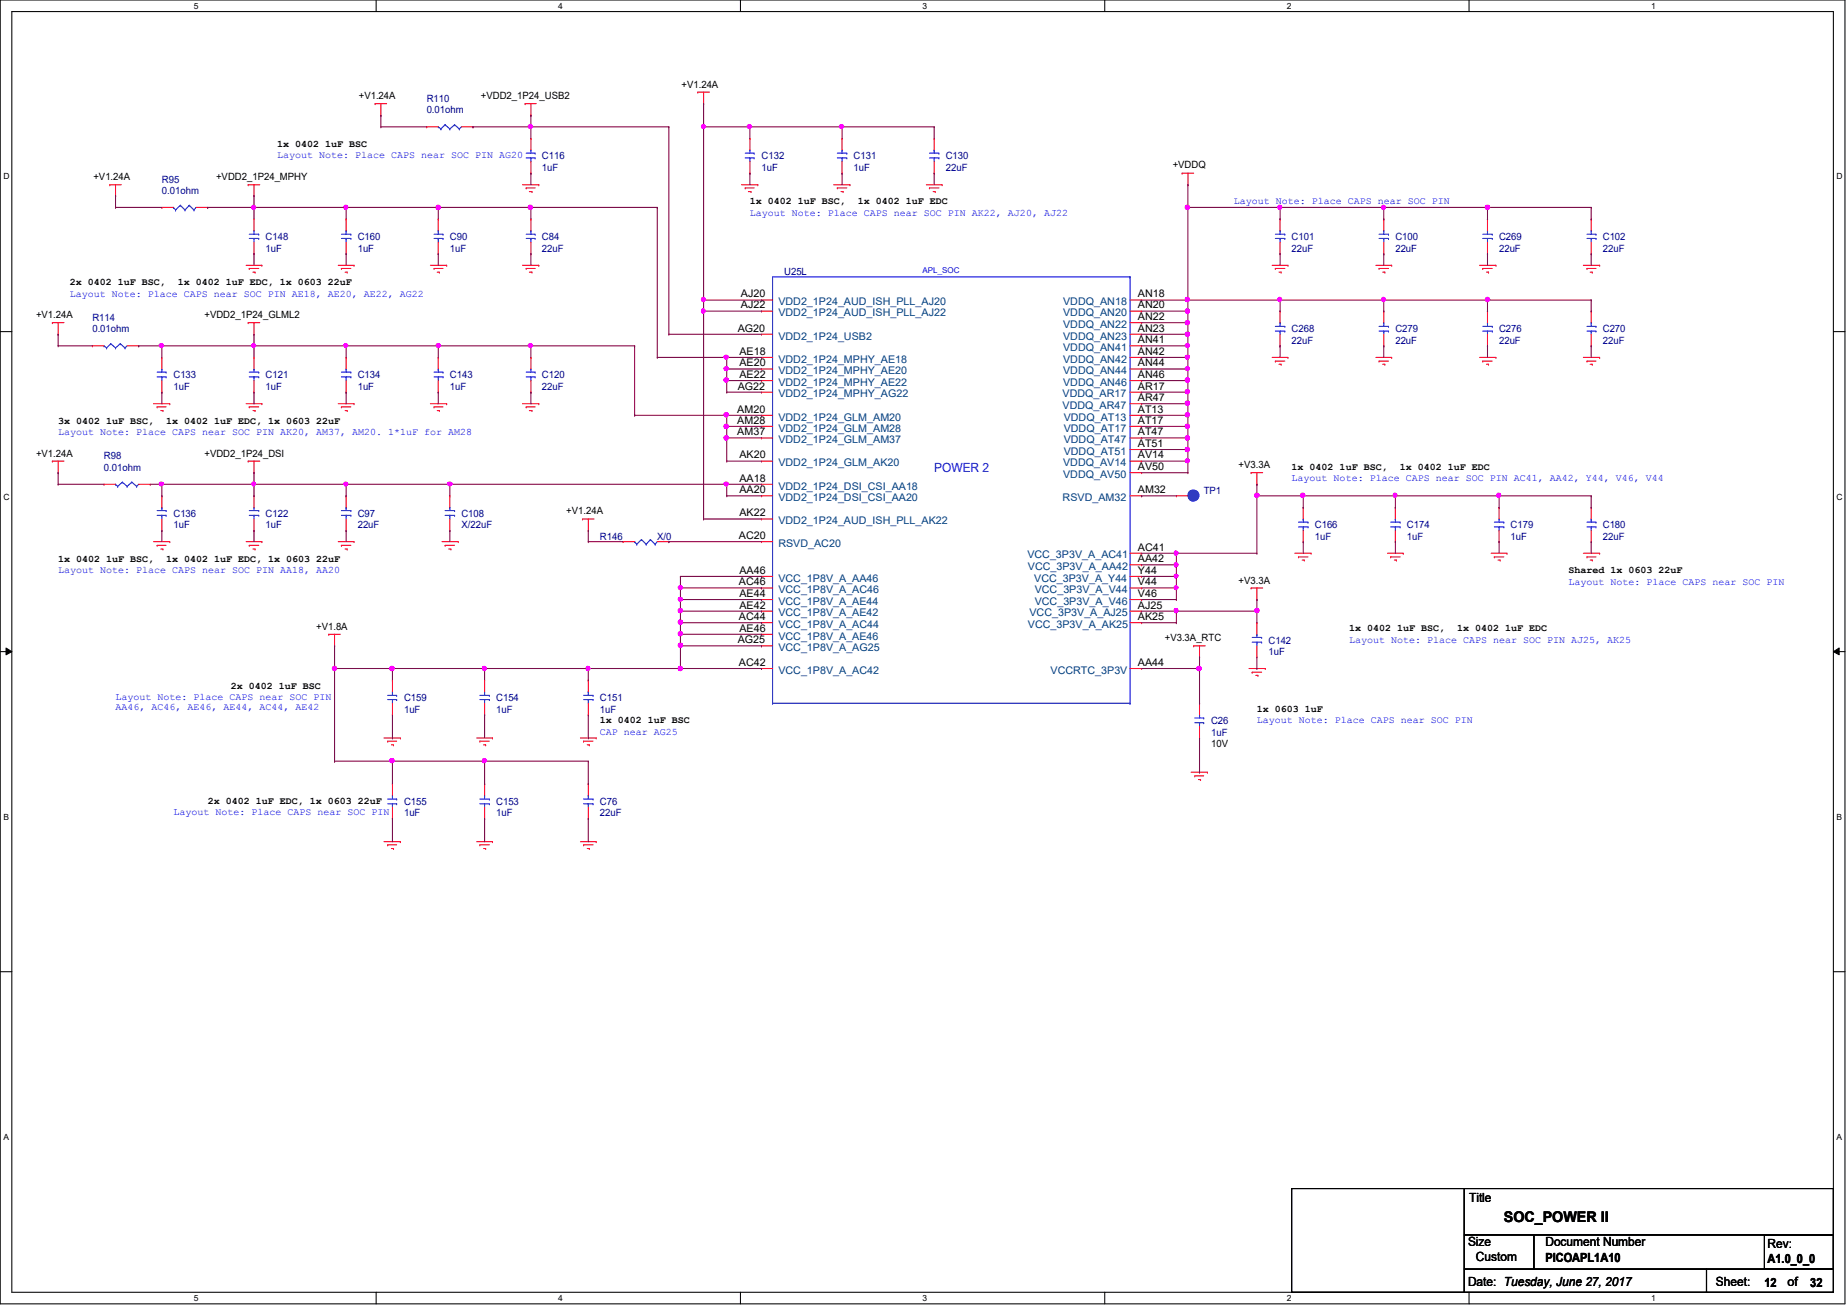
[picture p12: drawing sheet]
<svg xmlns="http://www.w3.org/2000/svg" width="297mm" height="210mm" viewBox="0 0 297 210" stroke-linecap="round" stroke-linejoin="round" font-family="sans-serif">
<defs><g id="words">
<text font-size="2.4" x="241.8" y="196.5">SOC_POWER II</text>
<text font-size="2" fill="#00f" x="150.2" y="75.9">POWER 2</text>
<g font-size="2">
<text x="236.3" y="193.3">Title</text>
<text x="236.1" y="200.4">Size</text>
<text x="237.4" y="202.8">Custom</text>
<text x="248.5" y="200.4">Document Number</text>
<text x="248.5" y="202.9">PICOAPL1A10</text>
<text x="284.3" y="200.7">Rev:</text>
<text x="284.3" y="203.1">A1.0_0_0</text>
<text x="236.1" y="206.8">Date: Tuesday, June 27, 2017</text>
<text x="276" y="206.8">Sheet:</text>
<text x="283.8" y="207">12</text>
<text x="287.5" y="206.8">of</text>
<text x="291.1" y="207">32</text>
</g>
<g font-size="1.7">
<text x="119.2" y="47.8">AJ20</text>
<text x="183" y="47.8">AN18</text>
<text x="118.7" y="53.3">AG20</text>
<text x="119.2" y="49.6">AJ22</text>
<text x="183" y="49.6">AN20</text>
<text x="183" y="51.5">AN22</text>
<text x="183" y="53.3">AN23</text>
<text x="118.9" y="57.1">AE18</text>
<text x="118.9" y="58.9">AE20</text>
<text x="183" y="55.2">AN41</text>
<text x="183" y="57.1">AN42</text>
<text x="183" y="58.9">AN44</text>
<text x="118.7" y="62.7">AG22</text>
<text x="118.9" y="60.8">AE22</text>
<text x="183" y="60.8">AN46</text>
<text x="183" y="62.7">AR17</text>
<text x="183" y="64.5">AR47</text>
<text x="118.6" y="66.4">AM20</text>
<text x="118.6" y="68.2">AM28</text>
<text x="118.6" y="70">AM37</text>
<text x="183" y="66.4">AT13</text>
<text x="183" y="68.2">AT17</text>
<text x="183" y="70">AT47</text>
<text x="183" y="71.9">AT51</text>
<text x="118.9" y="73.7">AK20</text>
<text x="118.9" y="77.5">AA18</text>
<text x="183" y="73.7">AV14</text>
<text x="183" y="75.6">AV50</text>
<text x="118.9" y="79.3">AA20</text>
<text x="118.9" y="83.1">AK22</text>
<text x="183" y="79.3">AM32</text>
<text x="118.8" y="86.7">AC20</text>
<text x="183" y="88.6">AC41</text>
<text x="118.8" y="94.1">AC46</text>
<text x="118.9" y="92.3">AA46</text>
<text x="183" y="90.4">AA42</text>
<text x="183" y="92.3">Y44</text>
<text x="183" y="94.1">V44</text>
<text x="118.8" y="99.7">AC44</text>
<text x="118.9" y="97.9">AE42</text>
<text x="118.9" y="96">AE44</text>
<text x="118.9" y="101.6">AE46</text>
<text x="183" y="96">V46</text>
<text x="183" y="97.9">AJ25</text>
<text x="183" y="99.7">AK25</text>
<text x="118.7" y="103.5">AG25</text>
<text x="118.8" y="107.1">AC42</text>
<text x="183" y="107.1">AA44</text>
</g>
<g font-size="1.7" fill="#004080">
<text x="125.2" y="49.1">VDD2_1P24_AUD_ISH_PLL_AJ20</text>
<text x="125.2" y="50.9">VDD2_1P24_AUD_ISH_PLL_AJ22</text>
<text x="171" y="49.1">VDDQ_AN18</text>
<text x="171" y="50.9">VDDQ_AN20</text>
<text x="171" y="52.7">VDDQ_AN22</text>
<text x="125.2" y="54.6">VDD2_1P24_USB2</text>
<text x="125.2" y="58.3">VDD2_1P24_MPHY_AE18</text>
<text x="171" y="54.6">VDDQ_AN23</text>
<text x="171" y="56.5">VDDQ_AN41</text>
<text x="171" y="58.3">VDDQ_AN42</text>
<text x="125.2" y="60.2">VDD2_1P24_MPHY_AE20</text>
<text x="125.2" y="62.1">VDD2_1P24_MPHY_AE22</text>
<text x="125.2" y="63.9">VDD2_1P24_MPHY_AG22</text>
<text x="170.9" y="63.9">VDDQ_AR17</text>
<text x="170.9" y="65.8">VDDQ_AR47</text>
<text x="171" y="60.2">VDDQ_AN44</text>
<text x="171" y="62.1">VDDQ_AN46</text>
<text x="125.2" y="67.6">VDD2_1P24_GLM_AM20</text>
<text x="125.2" y="69.4">VDD2_1P24_GLM_AM28</text>
<text x="125.2" y="71.3">VDD2_1P24_GLM_AM37</text>
<text x="171.1" y="67.6">VDDQ_AT13</text>
<text x="171.1" y="69.4">VDDQ_AT17</text>
<text x="171.1" y="71.3">VDDQ_AT47</text>
<text x="125.2" y="75">VDD2_1P24_GLM_AK20</text>
<text x="171" y="75">VDDQ_AV14</text>
<text x="171" y="76.9">VDDQ_AV50</text>
<text x="171.1" y="73.2">VDDQ_AT51</text>
<text x="125.2" y="78.7">VDD2_1P24_DSI_CSI_AA18</text>
<text x="125.2" y="80.6">VDD2_1P24_DSI_CSI_AA20</text>
<text x="170.9" y="80.6">RSVD_AM32</text>
<text x="125.2" y="84.3">VDD2_1P24_AUD_ISH_PLL_AK22</text>
<text x="125.2" y="88">RSVD_AC20</text>
<text x="165.2" y="89.8">VCC_3P3V_A_AC41</text>
<text x="125.2" y="93.6">VCC_1P8V_A_AA46</text>
<text x="125.2" y="95.4">VCC_1P8V_A_AC46</text>
<text x="165.3" y="91.7">VCC_3P3V_A_AA42</text>
<text x="166.3" y="93.6">VCC_3P3V_A_Y44</text>
<text x="166.4" y="95.4">VCC_3P3V_A_V44</text>
<text x="125.2" y="99.1">VCC_1P8V_A_AE42</text>
<text x="125.2" y="97.3">VCC_1P8V_A_AE44</text>
<text x="125.2" y="101">VCC_1P8V_A_AC44</text>
<text x="165.3" y="101">VCC_3P3V_A_AK25</text>
<text x="165.6" y="99.1">VCC_3P3V_A_AJ25</text>
<text x="166.4" y="97.3">VCC_3P3V_A_V46</text>
<text x="125.2" y="102.9">VCC_1P8V_A_AE46</text>
<text x="125.2" y="104.7">VCC_1P8V_A_AG25</text>
<text x="125.2" y="108.4">VCC_1P8V_A_AC42</text>
<text x="168.9" y="108.4">VCCRTC_3P3V</text>
</g>
<g font-size="1.6">
<text x="57.7" y="16">+V1.24A</text>
<text x="77.3" y="16">+VDD2_1P24_USB2</text>
<text x="109.6" y="14.1">+V1.24A</text>
<text x="44.6" y="23.6">1x 0402 1uF BSC</text>
<text x="15" y="29">+V1.24A</text>
<text x="34.8" y="29">+VDD2_1P24_MPHY</text>
<text x="188.6" y="27.1">+VDDQ</text>
<text x="120.6" y="32.9">1x 0402 1uF BSC,</text>
<text x="138" y="32.9">1x 0402 1uF EDC</text>
<text x="11.2" y="45.9">2x 0402 1uF BSC,</text>
<text x="28.6" y="45.9">1x 0402 1uF EDC, 1x 0603 22uF</text>
<text x="5.8" y="51.2">+V1.24A</text>
<text x="32.9" y="51.2">+VDD2_1P24_GLML2</text>
<text x="9.4" y="68.2">3x 0402 1uF BSC,</text>
<text x="26.7" y="68.2">1x 0402 1uF EDC, 1x 0603 22uF</text>
<text x="5.8" y="73.5">+V1.24A</text>
<text x="32.9" y="73.5">+VDD2_1P24_DSI</text>
<text x="199.2" y="75.4">+V3.3A</text>
<text x="207.7" y="75.5">1x 0402 1uF BSC,</text>
<text x="225.1" y="75.5">1x 0402 1uF EDC</text>
<text x="91.1" y="82.7">+V1.24A</text>
<text x="9.4" y="90.3">1x 0402 1uF BSC,</text>
<text x="26.7" y="90.3">1x 0402 1uF EDC, 1x 0603 22uF</text>
<text x="199.2" y="93.9">+V3.3A</text>
<text x="252.3" y="92.2">Shared 1x 0603 22uF</text>
<text x="50.8" y="101.3">+V1.8A</text>
<text x="217" y="101.5">1x 0402 1uF BSC,</text>
<text x="234.3" y="101.5">1x 0402 1uF EDC</text>
<text x="187.3" y="103.1">+V3.3A_RTC</text>
<text x="37.1" y="110.7">2x 0402 1uF BSC</text>
<text x="96.5" y="116.3">1x 0402 1uF BSC</text>
<text x="202.1" y="114.5">1x 0603 1uF</text>
<text x="194.8" y="120.2">10V</text>
<text x="33.4" y="129.3">2x 0402 1uF EDC, 1x 0603 22uF</text>
</g>
<g font-size="1.6" fill="#000080">
<text x="68.6" y="16.3">R110</text>
<text x="68.6" y="18.2">0.01ohm</text>
<text x="26" y="29.4">R95</text>
<text x="87.2" y="25.7">C116</text>
<text x="87.2" y="27.5">1uF</text>
<text x="122.5" y="25.7">C132</text>
<text x="122.5" y="27.5">1uF</text>
<text x="137.3" y="25.7">C131</text>
<text x="137.3" y="27.5">1uF</text>
<text x="152.1" y="25.7">C130</text>
<text x="152.1" y="27.5">22uF</text>
<text x="26" y="31.2">0.01ohm</text>
<text x="42.7" y="38.6">C148</text>
<text x="42.7" y="40.5">1uF</text>
<text x="57.5" y="38.6">C160</text>
<text x="57.5" y="40.5">1uF</text>
<text x="72.3" y="38.6">C90</text>
<text x="72.3" y="40.5">1uF</text>
<text x="87.2" y="38.6">C84</text>
<text x="87.2" y="40.5">22uF</text>
<text x="207.7" y="38.6">C101</text>
<text x="207.7" y="40.5">22uF</text>
<text x="224.4" y="38.6">C100</text>
<text x="224.4" y="40.5">22uF</text>
<text x="241.1" y="38.6">C269</text>
<text x="241.1" y="40.5">22uF</text>
<text x="257.8" y="38.6">C102</text>
<text x="257.8" y="40.5">22uF</text>
<text x="126.1" y="44.2">U25L</text>
<text x="14.9" y="51.6">R114</text>
<text x="14.9" y="53.4">0.01ohm</text>
<text x="207.7" y="53.4">C268</text>
<text x="224.4" y="53.4">C279</text>
<text x="241.1" y="53.4">C276</text>
<text x="257.8" y="53.4">C270</text>
<text x="207.7" y="55.3">22uF</text>
<text x="224.4" y="55.3">22uF</text>
<text x="241.1" y="55.3">22uF</text>
<text x="257.8" y="55.3">22uF</text>
<text x="27.9" y="60.9">C133</text>
<text x="27.9" y="62.7">1uF</text>
<text x="42.7" y="60.9">C121</text>
<text x="42.7" y="62.7">1uF</text>
<text x="57.5" y="60.9">C134</text>
<text x="57.5" y="62.7">1uF</text>
<text x="72.3" y="60.9">C143</text>
<text x="72.3" y="62.7">1uF</text>
<text x="87.2" y="60.9">C120</text>
<text x="87.2" y="62.7">22uF</text>
<text x="16.7" y="73.8">R98</text>
<text x="16.7" y="75.7">0.01ohm</text>
<text x="27.9" y="83.1">C136</text>
<text x="42.7" y="83.1">C122</text>
<text x="57.5" y="83.1">C97</text>
<text x="74.2" y="83.1">C108</text>
<text x="193.6" y="79.4">TP1</text>
<text x="27.9" y="85">1uF</text>
<text x="42.7" y="85">1uF</text>
<text x="57.5" y="85">22uF</text>
<text x="74.2" y="85">X/22uF</text>
<text x="96.5" y="86.9">R146</text>
<text x="105.7" y="86.9">X/0</text>
<text x="211.5" y="85">C166</text>
<text x="211.5" y="86.9">1uF</text>
<text x="226.3" y="85">C174</text>
<text x="226.3" y="86.9">1uF</text>
<text x="242.9" y="85">C179</text>
<text x="242.9" y="86.9">1uF</text>
<text x="257.8" y="85">C180</text>
<text x="257.8" y="86.9">22uF</text>
<text x="204" y="103.5">C142</text>
<text x="204" y="105.4">1uF</text>
<text x="65" y="112.8">C159</text>
<text x="79.8" y="112.8">C154</text>
<text x="96.5" y="112.8">C151</text>
<text x="65" y="114.6">1uF</text>
<text x="79.8" y="114.6">1uF</text>
<text x="96.5" y="114.6">1uF</text>
<text x="194.8" y="116.5">C26</text>
<text x="194.8" y="118.4">1uF</text>
<text x="65" y="129.5">C155</text>
<text x="65" y="131.3">1uF</text>
<text x="79.8" y="129.5">C153</text>
<text x="79.8" y="131.3">1uF</text>
<text x="96.5" y="129.5">C76</text>
<text x="96.5" y="131.3">22uF</text>
</g>
<g font-size="1.6" fill="#00f">
<text x="44.6" y="25.5">Layout Note: Place CAPS near SOC PIN AG20</text>
<text x="120.6" y="34.7">Layout Note: Place CAPS near SOC PIN AK22, AJ20, AJ22</text>
<text x="198.4" y="32.9">Layout Note: Place CAPS near SOC PIN</text>
<text x="11.2" y="47.8">Layout Note: Place CAPS near SOC PIN AE18, AE20, AE22, AG22</text>
<text x="9.4" y="69.9">Layout Note: Place CAPS near SOC PIN AK20, AM37, AM20. 1*1uF for AM28</text>
<text x="207.7" y="77.4">Layout Note: Place CAPS near SOC PIN AC41, AA42, Y44, V46, V44</text>
<text x="9.4" y="92.2">Layout Note: Place CAPS near SOC PIN AA18, AA20</text>
<text x="252.3" y="94.1">Layout Note: Place CAPS near SOC PIN</text>
<text x="217" y="103.4">Layout Note: Place CAPS near SOC PIN AJ25, AK25</text>
<text x="18.6" y="112.6">Layout Note: Place CAPS near SOC PIN</text>
<text x="18.6" y="114.2">AA46, AC46, AE46, AE44, AC44, AE42</text>
<text x="96.5" y="118.2">CAP near AG25</text>
<text x="202.1" y="116.3">Layout Note: Place CAPS near SOC PIN</text>
<text x="27.9" y="131.1">Layout Note: Place CAPS near SOC PIN</text>
</g>
<g font-size="1.4">
<text x="31.2" y="1.4">5</text>
<text x="89.8" y="1.4">4</text>
<text x="148.4" y="1.4">3</text>
<text x="207" y="1.4">2</text>
<text x="265.6" y="1.4">1</text>
<text x=".5" y="28.9">D</text>
<text x="295.4" y="28.9">D</text>
<text x=".5" y="80.3">C</text>
<text x="295.4" y="80.3">C</text>
<text x=".5" y="131.8">B</text>
<text x="295.4" y="131.8">B</text>
<text x=".5" y="183.3">A</text>
<text x="295.4" y="183.3">A</text>
<text x="31.2" y="209.3">5</text>
<text x="89.8" y="209.3">4</text>
<text x="148.4" y="209.3">3</text>
<text x="207" y="209.3">2</text>
<text x="265.6" y="209.3">1</text>
</g>
<text font-size="1.3" fill="#00f" x="148.4" y="43.9">APL_SOC</text>
</g></defs>
<path d="M0 0h296.7v209.7h-296.7zM1.9 1.9h292.9v206h-292.9z" fill="none" stroke="#000" stroke-width=".17"/>
<g fill="#fff">
<path d="M31.2 .2h.8v1.5h-.8z"/>
<path d="M31.2 208h.8v1.5h-.8z"/>
</g>
<path d="M60.5 0v1.9M60.5 207.9v1.8" fill="none" stroke="#000" stroke-width=".17"/>
<g fill="#fff">
<path d="M89.8 .2h.7v1.5h-.7z"/>
<path d="M89.8 208h.7v1.5h-.7z"/>
</g>
<path d="M119.1 0v1.9M119.1 207.9v1.8" fill="none" stroke="#000" stroke-width=".17"/>
<g fill="#fff">
<path d="M148.4 .2h.7v1.5h-.7z"/>
<path d="M148.4 208h.7v1.5h-.7z"/>
</g>
<path d="M177.7 0v1.9M177.7 207.9v1.8" fill="none" stroke="#000" stroke-width=".17"/>
<g fill="#fff">
<path d="M207 .2h.7v1.5h-.7z"/>
<path d="M207 208h.7v1.5h-.7z"/>
</g>
<path d="M236.3 0v1.9M236.3 207.9v1.8" fill="none" stroke="#000" stroke-width=".17"/>
<g fill="#fff">
<path d="M265.6 .2h.7v1.5h-.7z"/>
<path d="M265.6 208h.7v1.5h-.7z"/>
<path d="M.5 27.6h1.1v1.5h-1.1z"/>
<path d="M295.4 27.6h1v1.5h-1z"/>
<path d="M.5 79.1h1.1v1.5h-1.1z"/>
<path d="M295.4 79.1h1v1.5h-1z"/>
</g>
<path d="M0 53.3h1.9M294.8 53.3h1.9" fill="none" stroke="#000" stroke-width=".17"/>
<g fill="#fff">
<path d="M.5 130.6h1v1.5h-1z"/>
<path d="M295.4 130.6h.9v1.5h-.9z"/>
</g>
<path d="M0 104.8h1.9M294.8 104.8h1.9" fill="none" stroke="#000" stroke-width=".17"/>
<path d="M1 104.2l.9 .6-.9 .5zM294.8 104.8l1-.6v1.1z" fill="#000"/>
<path d="M1 104.2l.9 .6-.9 .5zM294.8 104.8l1-.6v1.1z" fill="none" stroke="#000" stroke-width=".16"/>
<g fill="#fff">
<path d="M.5 182h1v1.6h-1z"/>
<path d="M295.4 182h.9v1.6h-.9z"/>
</g>
<path d="M0 156.3h1.9M294.8 156.3h1.9M207.7 191.2h27.8v16.7h-27.8zM235.5 198.6h11.2v5.5h-11.2zM235.5 191.2h59.3v7.4h-59.3zM246.7 198.6h48.1v5.5h-48.1zM283.8 198.6h11v5.5h-11zM235.5 204.1h38.9v3.8h-38.9zM274.4 204.1h20.4v3.8h-20.4z" fill="none" stroke="#000" stroke-width=".17"/>
<g fill="none" stroke="#f00" stroke-width=".17">
<path d="M60.3 16.7h.1M60.3 16.7h1.9M61.3 18.5h.1M61.3 16.7v1.8M84.5 16.7h.1M84.5 16.7h1.7M85.4 18.5h.1M85.4 16.7v1.8M112.2 14.8h.1M112.2 14.8h1.9M113.2 16.7h.1M113.2 14.8v1.9"/>
<path d="M17.6 29.7h.1M17.6 29.7h1.9M18.6 31.5h.1M18.6 29.7v1.8M39.9 29.7h.1M39.9 29.7h1.9M40.8 31.5h.1M40.8 35.2h.1M40.8 29.7v1.8M40.8 35.2v1.9M40.8 38.9v1.9M55.7 35.2h.1"/>
<path d="M55.7 35.2v1.9M55.7 38.9v1.9M84 29.7h2.7M84.6 30.2h.1M84.6 30.2h1.5M85.1 30.8h.5M85.6 30.8h.1M86.7 29.7h.1M119.2 29.7h2.7M119.8 30.2h.1M119.8 30.2h1.5M120.4 30.8h.4"/>
<path d="M120.8 30.8h.1M121.9 29.7h.1M134.1 29.7h2.6M134.7 30.2h.1M134.7 30.2h1.5M135.3 30.8h.3M135.6 30.8h.1M136.7 29.7h.1M149 29.7h2.5M149.5 30.2h.1M149.5 30.2h1.5M150.1 30.8h.3"/>
<path d="M150.4 30.8h.1M151.5 29.7h.1M190.1 27.9h.1M190.1 27.9h1.9M191 29.7h.1M191 27.9v1.8M8.4 51.9h.1M8.4 51.9h1.9M9.4 53.8h.1M9.4 51.9v1.9M14.9 55.6h.1M14.9 55.6h1.8"/>
<path d="M20.4 55.6h1.9M22.3 55.6h.1M39.6 42.7h2.5M39.9 51.9h.1M39.9 51.9h1.9M40.1 43.2h.1M40.1 43.2h1.5M40.7 43.8h.3M40.8 53.8h.1M40.8 40.8h.1M40.8 51.9v1.9M41 43.8h.1"/>
<path d="M42.1 42.7h.1M54.4 42.7h2.5M54.9 43.2h.1M54.9 43.2h1.5M55.5 43.8h.3M55.7 40.8h.1M55.8 43.8h.1M56.9 42.7h.1M69.2 42.7h2.6M69.8 43.2h.1M69.8 43.2h1.4M70.3 43.8h.4"/>
<path d="M70.7 43.8h.1M71.8 42.7h.1M84 42.7h2.7M84.6 43.2h.1M84.6 43.2h1.5M85.1 43.8h.5M85.4 57.5h.1M85.4 57.5v1.9M85.6 43.8h.1M86.7 42.7h.1M204.6 42.7h2.5M204.6 57.5h2.5"/>
<path d="M205.1 43.2h.1M205.1 58.1h.1M205.1 43.2h1.5M205.1 58.1h1.5M205.7 43.8h.3M205.7 58.6h.3M206 43.8h.1M206 58.6h.1M207.1 42.7h.1M207.1 57.5h.1M221.3 42.7h2.5M221.3 57.5h2.5"/>
<path d="M221.8 43.2h.1M221.8 58.1h.1M221.8 43.2h1.5M221.8 58.1h1.5M222.4 43.8h.3M222.4 58.6h.3M222.7 43.8h.1M222.7 58.6h.1M223.8 42.7h.1M223.8 57.5h.1M238 42.7h2.6M238 57.5h2.6"/>
<path d="M238.5 43.2h.1M238.5 58.1h.1M238.5 43.2h1.5M238.5 58.1h1.5M239.1 43.8h.3M239.1 58.6h.3M239.4 43.8h.1M239.4 58.6h.1M240.6 42.7h.1M240.6 57.5h.1M254.6 42.7h2.7M254.6 57.5h2.7"/>
<path d="M255.2 43.2h.1M255.2 58.1h.1M255.2 43.2h1.5M255.2 58.1h1.5M255.7 43.8h.4M255.7 58.6h.4M256.1 43.8h.1M256.1 58.6h.1M257.3 42.7h.1M257.3 57.5h.1M8.4 74.2h.1M8.4 74.2h1.9"/>
<path d="M9.4 76h.1M9.4 74.2v1.8M24.7 64.9h2.6M25.3 65.4h.1M25.3 65.4h1.4M25.9 66h.3M26.2 66h.1M27.3 64.9h.1M39.6 64.9h2.5M39.9 74.2h.1M39.9 74.2h1.9M40.1 65.4h.1"/>
<path d="M40.1 65.4h1.5M40.7 66h.3M40.8 76h.1M40.8 74.2v1.8M41 66h.1M42.1 64.9h.1M54.4 64.9h2.5M54.9 65.4h.1M54.9 65.4h1.5M55.5 66h.3M55.8 66h.1M56.9 64.9h.1"/>
<path d="M69.2 64.9h2.6M69.8 65.4h.1M69.8 65.4h1.4M70.3 66h.4M70.7 66h.1M71.8 64.9h.1M84 64.9h2.7M84.6 65.4h.1M84.6 65.4h1.5M85.1 66h.5M85.4 63.1h.1M85.4 61.2v1.9"/>
<path d="M85.6 66h.1M86.7 64.9h.1M201.2 76h.1M201.2 76h1.9M202.1 77.9h.1M202.1 76v1.9M24.7 87.1h2.6M25.3 87.7h.1M25.3 87.7h1.4M25.9 88.3h.3M26.2 88.3h.1M27.3 87.1h.1"/>
<path d="M39.6 87.1h2.5M40.1 87.7h.1M40.1 87.7h1.5M40.7 88.3h.3M41 88.3h.1M42.1 87.1h.1M54.4 87.1h2.5M54.9 87.7h.1M54.9 87.7h1.5M55.5 88.3h.3M55.8 88.3h.1M56.9 87.1h.1"/>
<path d="M71.1 87.1h2.6M71.6 87.7h.1M71.6 87.7h1.5M72.2 88.3h.3M72.5 88.3h.1M73.7 87.1h.1M93.7 83.5h.1M93.7 83.5h1.8M94.6 85.3h.1M94.6 83.5v1.8M201.2 94.6h.1M201.2 94.6h1.9"/>
<path d="M202.1 96.4h.1M202.1 94.6v1.8M208.2 89h2.7M208.8 89.6h.1M208.8 89.6h1.6M209.4 90.1h.4M209.8 90.1h.1M210.9 89h.1M223.1 89h2.6M223.6 89.6h.1M223.6 89.6h1.6M224.2 90.1h.4"/>
<path d="M224.4 87.1h.1M224.4 81.6h.1M224.4 81.6v1.9M224.4 85.3v1.8M224.6 90.1h.1M225.7 89h.1M239.8 89h2.6M240.3 89.6h.1M240.3 89.6h1.5M240.9 90.1h.4M241.3 90.1h.1M242.4 89h.1"/>
<path d="M254.6 89h2.7M255.2 89.6h.1M255.2 89.6h1.5M255.7 90.1h.4M255.9 87.1h.1M255.9 81.6h.1M255.9 81.6v1.9M255.9 85.3v1.8M256.1 90.1h.1M257.3 89h.1M52.9 102h.1M52.9 102h1.8"/>
<path d="M53.8 103.9h.1M53.8 102v1.9M61.8 118.7h2.6M62.4 119.2h.1M62.4 119.2h1.4M62.9 119.8h.4M63.3 119.8h.1M64.4 118.7h.1M76.7 118.7h2.5M77.2 119.2h.1M77.2 119.2h1.5M77.8 119.8h.3"/>
<path d="M78.1 119.8h.1M79.2 118.7h.1M93.3 118.7h2.6M93.8 119.2h.1M93.8 119.2h1.6M94.4 119.8h.4M94.8 119.8h.1M95.9 118.7h.1M192 103.9h.1M192 103.9h1.8M192.9 105.7h.1M192.9 103.9v1.8"/>
<path d="M200.9 107.5h2.6M201.4 108.1h.1M201.4 108.1h1.5M202 108.6h.3M202.3 108.6h.1M203.5 107.5h.1M61.8 135.4h2.6M62.4 135.9h.1M62.4 135.9h1.4M62.9 136.5h.4M63.3 136.5h.1M64.4 135.4h.1"/>
<path d="M76.7 135.4h2.5M77.2 135.9h.1M77.2 135.9h1.5M77.8 136.5h.3M77.9 131.7h.1M77.9 126.1h.1M77.9 126.1v1.8M77.9 129.8v1.9M78.1 136.5h.1M79.2 135.4h.1M93.3 135.4h2.6M93.8 135.9h.1"/>
<path d="M93.8 135.9h1.6M94.4 136.5h.4M94.8 136.5h.1M95.9 135.4h.1M191.6 124.2h2.6M192.1 124.8h.1M192.1 124.8h1.5M192.7 125.4h.4M193.1 125.4h.1M194.2 124.2h.1"/>
</g>
<g fill="none" stroke="#00f" stroke-width=".17">
<path d="M40.1 37.7h1.5M40.1 38.4h1.5M40.8 37.1h.1M40.8 38.4h.1M40.8 37.1v.6M40.8 38.4v.5M41.6 37.7h.1M41.6 38.4h.1M54.9 37.7h1.5M54.9 38.4h1.5M55.7 37.1h.1M55.7 38.4h.1"/>
<path d="M55.7 37.1v.6M55.7 38.4v.5M56.4 37.7h.1M56.4 38.4h.1M16.7 55.6h.1M16.7 55.6l.4 .4M17.1 56h.1M17.8 55.3h.1M17.8 55.3l-.7 .7M17.8 55.3l.8 .7M18.6 56h.1M19.3 55.3h.1"/>
<path d="M19.3 55.3l.8 .7M19.3 55.3l-.7 .7M20.1 56h.1M20.4 55.6l-.3 .4M84.6 59.9h1.5M85.4 59.4h.1M85.4 59.4v.5M86.1 59.9h.1M84.6 60.6h1.5M85.4 60.6h.1M85.4 60.6v.6M86.1 60.6h.1"/>
<path d="M223.6 84h1.6M223.6 84.8h1.6M224.4 83.5h.1M224.4 84.8h.1M224.4 83.5v.5M224.4 84.8v.5M225.2 84h.1M225.2 84.8h.1M255.2 84h1.5M255.2 84.8h1.5M255.9 83.5h.1M255.9 84.8h.1"/>
<path d="M255.9 83.5v.5M255.9 84.8v.5M256.7 84h.1M256.7 84.8h.1M77.2 128.5h1.5M77.2 129.3h1.5M77.9 127.9h.1M77.9 129.3h.1M77.9 127.9v.6M77.9 129.3v.5M78.7 128.5h.1M78.7 129.3h.1"/>
</g>
<circle cx="191.9" cy="79.7" r=".9" fill="#00f"/>
<g fill="none" stroke="#00f" stroke-width=".17">
<path d="M27.9 33.4h.1M27.9 33.4l.3 .4M28.2 33.8h.1M29 33h.1M29 33l-.8 .8M29 33l.8 .8M29.8 33.8h.1M30.4 33h.1M30.4 33l.8 .8M30.4 33l-.6 .8M31.2 33.8h.1M31.5 33.4l-.3 .4"/>
<path d="M69.8 37.7h1.4M69.8 38.4h1.4M70.5 37.1h.1M70.5 38.4h.1M70.5 20.4h.1M70.5 37.1v.6M70.5 38.4v.5M70.5 20.4l.4 .3M70.9 20.7h.1M71.2 37.7h.1M71.2 38.4h.1M71.6 20.1h.1"/>
<path d="M71.6 20.1l-.7 .6M71.6 20.1l.7 .6M72.3 20.7h.1M73.1 20.1h.1M73.1 20.1l.8 .6M73.1 20.1l-.8 .6M73.9 20.7h.1M74.2 20.4l-.3 .3M84.6 37.7h1.5M84.6 38.4h1.5M84.6 24.6h1.5M84.6 25.4h1.5"/>
<path d="M85.4 24.1h.1M85.4 25.4h.1M85.4 37.1h.1M85.4 38.4h.1M85.4 24.1v.5M85.4 25.4v.6M85.4 37.1v.6M85.4 38.4v.5M86.1 24.6h.1M86.1 25.4h.1M86.1 37.7h.1M86.1 38.4h.1"/>
<path d="M119.8 24.6h1.5M119.8 25.4h1.5M120.6 24.1h.1M120.6 25.4h.1M120.6 24.1v.5M120.6 25.4v.6M121.3 24.6h.1M121.3 25.4h.1M134.7 24.6h1.5M134.7 25.4h1.5M135.4 24.1h.1M135.4 25.4h.1"/>
<path d="M135.4 24.1v.5M135.4 25.4v.6M136.2 24.6h.1M136.2 25.4h.1M149.5 24.6h1.5M149.5 25.4h1.5M150.2 24.1h.1M150.2 25.4h.1M150.2 24.1v.5M150.2 25.4v.6M151 24.6h.1M151 25.4h.1"/>
<path d="M205.1 37.7h1.5M205.1 38.4h1.5M205.9 37.1h.1M205.9 38.4h.1M205.9 37.1v.6M205.9 38.4v.5M206.6 37.7h.1M206.6 38.4h.1M221.8 37.7h1.5M221.8 38.4h1.5M222.5 37.1h.1M222.5 38.4h.1"/>
<path d="M222.5 37.1v.6M222.5 38.4v.5M223.3 37.7h.1M223.3 38.4h.1M238.5 37.7h1.5M238.5 38.4h1.5M239.2 37.1h.1M239.2 38.4h.1M239.2 37.1v.6M239.2 38.4v.5M240 37.7h.1M240 38.4h.1"/>
<path d="M255.2 37.7h1.5M255.2 38.4h1.5M255.9 37.1h.1M255.9 38.4h.1M255.9 37.1v.6M255.9 38.4v.5M256.7 37.7h.1M256.7 38.4h.1M25.3 59.9h1.4M26 59.4h.1M26 59.4v.5M26.7 59.9h.1"/>
<path d="M40.1 59.9h1.5M40.8 59.4h.1M40.8 59.4v.5M41.6 59.9h.1M54.9 59.9h1.5M55.7 59.4h.1M55.7 59.4v.5M56.4 59.9h.1M69.8 59.9h1.4M70.5 59.4h.1M70.5 59.4v.5M71.2 59.9h.1"/>
<path d="M181.7 44.5h.1M181.7 44.5h-57.5v68.6M181.7 44.5v68.6M205.1 52.5h1.5M205.1 53.3h1.5M205.9 51.9h.1M205.9 53.3h.1M205.9 51.9v.6M205.9 53.3v.5M206.6 52.5h.1M206.6 53.3h.1M221.8 52.5h1.5"/>
<path d="M221.8 53.3h1.5M222.5 51.9h.1M222.5 53.3h.1M222.5 51.9v.6M222.5 53.3v.5M223.3 52.5h.1M223.3 53.3h.1M238.5 52.5h1.5M238.5 53.3h1.5M239.2 51.9h.1M239.2 53.3h.1M239.2 51.9v.6"/>
<path d="M239.2 53.3v.5M240 52.5h.1M240 53.3h.1M255.2 52.5h1.5M255.2 53.3h1.5M255.9 51.9h.1M255.9 53.3h.1M255.9 51.9v.6M255.9 53.3v.5M256.7 52.5h.1M256.7 53.3h.1M18.6 77.9h.1"/>
<path d="M18.6 77.9l.3 .3M18.9 78.2h.1M19.7 77.6h.1M19.7 77.6l-.8 .6M19.7 77.6l.7 .6M20.4 78.2h.1M21.2 77.6h.1M21.2 77.6l.8 .6M21.2 77.6l-.8 .6M22 78.2h.1M22.3 77.9l-.3 .3M25.3 60.6h1.4"/>
<path d="M26 60.6h.1M26 60.6v.6M26.7 60.6h.1M40.1 60.6h1.5M40.8 60.6h.1M40.8 60.6v.6M41.6 60.6h.1M54.9 60.6h1.5M55.7 60.6h.1M55.7 60.6v.6M56.4 60.6h.1M69.8 60.6h1.4"/>
<path d="M70.5 60.6h.1M70.5 60.6v.6M71.2 60.6h.1M25.3 82.1h1.4M25.3 82.9h1.4M26 81.6h.1M26 82.9h.1M26 81.6v.5M26 82.9v.6M26.7 82.1h.1M26.7 82.9h.1M40.1 82.1h1.5"/>
<path d="M40.1 82.9h1.5M40.8 81.6h.1M40.8 82.9h.1M40.8 81.6v.5M40.8 82.9v.6M41.6 82.1h.1M41.6 82.9h.1M54.9 82.1h1.5M54.9 82.9h1.5M55.7 81.6h.1M55.7 82.9h.1M55.7 81.6v.5"/>
<path d="M55.7 82.9v.6M56.4 82.1h.1M56.4 82.9h.1M71.6 82.1h1.5M71.6 82.9h1.5M72.3 81.6h.1M72.3 82.9h.1M72.3 81.6v.5M72.3 82.9v.6M73.1 82.1h.1M73.1 82.9h.1M102.1 87.1h.1"/>
<path d="M102.1 87.1l.3 .4M102.4 87.5h.1M103.2 86.8h.1M103.2 86.8l-.8 .7M103.2 86.8l.7 .7M103.9 87.5h.1M104.6 86.8h.1M104.6 86.8l.8 .7M104.6 86.8l-.7 .7M105.4 87.5h.1M105.7 87.1l-.3 .4M208.8 84h1.6"/>
<path d="M208.8 84.8h1.6M209.6 83.5h.1M209.6 84.8h.1M209.6 83.5v.5M209.6 84.8v.5M210.4 84h.1M210.4 84.8h.1M240.3 84h1.5M240.3 84.8h1.5M241.1 83.5h.1M241.1 84.8h.1M241.1 83.5v.5"/>
<path d="M241.1 84.8v.5M241.8 84h.1M241.8 84.8h.1M62.4 111.8h1.4M62.4 112.5h1.4M63.1 111.3h.1M63.1 112.5h.1M63.1 111.3v.5M63.1 112.5v.6M63.8 111.8h.1M63.8 112.5h.1M77.2 111.8h1.5"/>
<path d="M77.2 112.5h1.5M77.9 111.3h.1M77.9 112.5h.1M77.9 111.3v.5M77.9 112.5v.6M78.7 111.8h.1M78.7 112.5h.1M93.8 111.8h1.6M93.8 112.5h1.6M94.6 111.3h.1M94.6 112.5h.1M94.6 111.3v.5"/>
<path d="M94.6 112.5v.6M95.4 111.8h.1M95.4 112.5h.1M124.2 113.1h.1M124.2 113.1h57.5M181.7 113.1h.1M192.1 115.5h1.5M192.1 116.2h1.5M192.9 115h.1M192.9 116.2h.1M192.9 115v.5M192.9 116.2v.6"/>
<path d="M193.6 115.5h.1M193.6 116.2h.1M201.4 102.5h1.5M201.4 103.3h1.5M202.1 102h.1M202.1 103.3h.1M202.1 102v.5M202.1 103.3v.6M202.9 102.5h.1M202.9 103.3h.1M62.4 128.5h1.4M62.4 129.3h1.4"/>
<path d="M63.1 127.9h.1M63.1 129.3h.1M63.1 127.9v.6M63.1 129.3v.5M63.8 128.5h.1M63.8 129.3h.1M93.8 128.5h1.6M93.8 129.3h1.6M94.6 127.9h.1M94.6 129.3h.1M94.6 127.9v.6M94.6 129.3v.5"/>
<path d="M95.4 128.5h.1M95.4 129.3h.1"/>
<circle cx="191.9" cy="79.7" r=".9"/>
</g>
<g fill="none" stroke="#f00" stroke-width=".17">
<path d="M26 33.4h.1M26 33.4h1.9M31.5 33.4h1.9M33.4 33.4h.1M68.6 20.4h.1M68.6 20.4h1.9M70.5 35.2h.1M70.5 35.2v1.9M70.5 38.9v1.9M74.2 20.4h1.9M76.1 20.4h.1M85.4 27.9h.1"/>
<path d="M85.4 22.3h.1M85.4 35.2h.1M85.4 22.3v1.8M85.4 26v1.9M85.4 35.2v1.9M85.4 38.9v1.9M120.6 27.9h.1M120.6 22.3h.1M120.6 22.3v1.8M120.6 26v1.9M135.4 27.9h.1M135.4 22.3h.1"/>
<path d="M135.4 22.3v1.8M135.4 26v1.9M150.2 27.9h.1M150.2 22.3h.1M150.2 22.3v1.8M150.2 26v1.9M205.9 35.2h.1M205.9 35.2v1.9M205.9 38.9v1.9M222.5 35.2h.1M222.5 35.2v1.9M222.5 38.9v1.9"/>
<path d="M239.2 35.2h.1M239.2 35.2v1.9M239.2 38.9v1.9M255.9 35.2h.1M255.9 35.2v1.9M255.9 38.9v1.9M26 57.5h.1M26 57.5v1.9M40.8 57.5h.1M40.8 57.5v1.9M55.7 57.5h.1M55.7 57.5v1.9"/>
<path d="M70.5 40.8h.1M70.5 57.5h.1M70.5 57.5v1.9M85.4 40.8h.1M122.5 48.3h.1M122.5 50h.1M122.5 53.8h.1M122.5 57.5h.1M122.5 59.4h.1M122.5 48.3h1.7M122.5 50h1.7M122.5 53.8h1.7"/>
<path d="M122.5 57.5h1.7M122.5 59.4h1.7M181.7 48.3h1.9M181.7 50h1.9M181.7 53.8h1.9M181.7 57.5h1.9M181.7 59.4h1.9M181.7 51.9h1.9M181.7 55.6h1.9M183.6 48.3h.1M183.6 50h.1M183.6 51.9h.1"/>
<path d="M183.6 53.8h.1M183.6 55.6h.1M183.6 57.5h.1M183.6 59.4h.1M205.9 40.8h.1M205.9 55.6h.1M205.9 50h.1M205.9 50v1.9M205.9 53.8v1.8M222.5 55.6h.1M222.5 50h.1M222.5 40.8h.1"/>
<path d="M222.5 50v1.9M222.5 53.8v1.8M239.2 40.8h.1M239.2 55.6h.1M239.2 50h.1M239.2 50v1.9M239.2 53.8v1.8M255.9 40.8h.1M255.9 55.6h.1M255.9 50h.1M255.9 50v1.9M255.9 53.8v1.8"/>
<path d="M16.7 77.9h.1M16.7 77.9h1.9M22.3 77.9h1.9M24.2 77.9h.1M26 63.1h.1M26 79.8h.1M26 61.2v1.9M26 79.8v1.8M40.8 63.1h.1M40.8 79.8h.1M40.8 61.2v1.9M40.8 79.8v1.8"/>
<path d="M55.7 63.1h.1M55.7 79.8h.1M55.7 61.2v1.9M55.7 79.8v1.8M70.5 63.1h.1M70.5 61.2v1.9M72.3 79.8h.1M72.3 79.8v1.8M122.5 61.2h.1M122.5 63.1h.1M122.5 66.8h.1M122.5 68.6h.1"/>
<path d="M122.5 74.2h.1M122.5 70.4h.1M122.5 77.9h.1M122.5 79.8h.1M122.5 79.8h1.7M122.5 61.2h1.7M122.5 63.1h1.7M122.5 66.8h1.7M122.5 68.6h1.7M122.5 74.2h1.7M122.5 70.4h1.7M122.5 77.9h1.7"/>
<path d="M181.7 79.8h1.9M181.7 61.2h1.9M181.7 63.1h1.9M181.7 66.8h1.9M181.7 68.6h1.9M181.7 74.2h1.9M181.7 70.4h1.9M181.7 64.9h1.9M181.7 72.3h1.9M181.7 76h1.9M183.6 79.8h.1M183.6 61.2h.1"/>
<path d="M183.6 63.1h.1M183.6 64.9h.1M183.6 66.8h.1M183.6 68.6h.1M183.6 70.4h.1M183.6 72.3h.1M183.6 74.2h.1M183.6 76h.1M189.2 79.8h.1M189.2 79.8h1.8M26 85.3h.1M26 83.5v1.8"/>
<path d="M40.8 85.3h.1M40.8 83.5v1.8M55.7 85.3h.1M55.7 83.5v1.8M72.3 85.3h.1M72.3 83.5v1.8M100.2 87.1h.1M100.2 87.1h1.9M105.7 87.1h1.9M107.6 87.1h.1M122.5 83.5h.1M122.5 87.1h.1"/>
<path d="M122.5 98.3h.1M122.5 96.4h.1M122.5 92.7h.1M122.5 94.6h.1M122.5 83.5h1.7M122.5 87.1h1.7M122.5 98.3h1.7M122.5 96.4h1.7M122.5 92.7h1.7M122.5 94.6h1.7M181.7 98.3h1.9M181.7 96.4h1.9"/>
<path d="M181.7 92.7h1.9M181.7 94.6h1.9M181.7 90.8h1.9M181.7 89h1.9M183.6 90.8h.1M183.6 92.7h.1M183.6 96.4h.1M183.6 94.6h.1M183.6 89h.1M183.6 98.3h.1M209.6 87.1h.1M209.6 81.6h.1"/>
<path d="M209.6 81.6v1.9M209.6 85.3v1.8M241.1 87.1h.1M241.1 81.6h.1M241.1 81.6v1.9M241.1 85.3v1.8M63.1 115h.1M63.1 109.4h.1M63.1 109.4v1.9M63.1 113.1v1.9M77.9 115h.1M77.9 109.4h.1"/>
<path d="M77.9 109.4v1.9M77.9 113.1v1.9M94.6 115h.1M94.6 109.4h.1M94.6 109.4v1.9M94.6 113.1v1.9M122.5 107.5h.1M122.5 100.2h.1M122.5 102h.1M122.5 103.9h.1M122.5 107.5h1.7M122.5 100.2h1.7"/>
<path d="M122.5 102h1.7M122.5 103.9h1.7M181.7 107.5h1.9M181.7 100.2h1.9M183.6 107.5h.1M183.6 100.2h.1M192.9 118.7h.1M192.9 113.1h.1M192.9 113.1v1.9M192.9 116.8v1.9M202.1 105.7h.1M202.1 100.2h.1"/>
<path d="M202.1 100.2v1.8M202.1 103.9v1.8M63.1 131.7h.1M63.1 126.1h.1M63.1 126.1v1.8M63.1 129.8v1.9M94.6 131.7h.1M94.6 126.1h.1M94.6 126.1v1.8M94.6 129.8v1.9"/>
</g>
<path d="M113.2 20.4h.1M113.2 20.4v27.9M113.2 48.3h.1M113.2 48.3h9.3" fill="none" stroke="#800040" stroke-width=".17"/>
<circle cx="113.1" cy="48.2" r=".33" fill="#f0f"/>
<circle cx="113.1" cy="48.2" r=".33" fill="none" stroke="#f0f" stroke-width=".17"/>
<circle cx="113.1" cy="20.4" r=".31" fill="#f0f"/>
<circle cx="113.1" cy="20.4" r=".31" fill="none" stroke="#f0f" stroke-width=".17"/>
<path d="M113.2 50h.1M113.2 48.3h.1M113.2 50h9.3M113.2 48.3v1.7M183.6 48.3h7.4M191 48.3h.1" fill="none" stroke="#800040" stroke-width=".17"/>
<circle cx="190.9" cy="48.2" r=".35" fill="#f0f"/>
<circle cx="190.9" cy="48.2" r=".35" fill="none" stroke="#f0f" stroke-width=".17"/>
<path d="M183.6 50h7.4M191 50h.1" fill="none" stroke="#800040" stroke-width=".17"/>
<circle cx="190.9" cy="50" r=".35" fill="#f0f"/>
<circle cx="190.9" cy="50" r=".35" fill="none" stroke="#f0f" stroke-width=".17"/>
<path d="M183.6 51.9h7.4M191 51.9h.1" fill="none" stroke="#800040" stroke-width=".17"/>
<circle cx="190.9" cy="51.9" r=".35" fill="#f0f"/>
<circle cx="190.9" cy="51.9" r=".35" fill="none" stroke="#f0f" stroke-width=".17"/>
<path d="M183.6 53.8h7.4M183.6 55.6h7.4M183.6 57.5h7.4M191 53.8h.1M191 59.4h.1M191 55.6h.1M191 57.5h.1M191 59.4v1.8" fill="none" stroke="#800040" stroke-width=".17"/>
<circle cx="191" cy="57.4" r=".33" fill="#f0f"/>
<circle cx="191" cy="57.4" r=".33" fill="none" stroke="#f0f" stroke-width=".17"/>
<path d="M183.6 59.4h7.4M191 59.4h.1" fill="none" stroke="#800040" stroke-width=".17"/>
<circle cx="191" cy="59.3" r=".33" fill="#f0f"/>
<circle cx="191" cy="59.3" r=".33" fill="none" stroke="#f0f" stroke-width=".17"/>
<path d="M183.6 61.2h7.4M191 61.2h.1" fill="none" stroke="#800040" stroke-width=".17"/>
<circle cx="190.9" cy="61.1" r=".35" fill="#f0f"/>
<circle cx="190.9" cy="61.1" r=".35" fill="none" stroke="#f0f" stroke-width=".17"/>
<path d="M183.6 63.1h7.4M191 63.1h.1" fill="none" stroke="#800040" stroke-width=".17"/>
<circle cx="190.9" cy="63" r=".35" fill="#f0f"/>
<circle cx="190.9" cy="63" r=".35" fill="none" stroke="#f0f" stroke-width=".17"/>
<path d="M183.6 64.9h7.4M191 64.9h.1" fill="none" stroke="#800040" stroke-width=".17"/>
<circle cx="190.9" cy="64.8" r=".35" fill="#f0f"/>
<circle cx="190.9" cy="64.8" r=".35" fill="none" stroke="#f0f" stroke-width=".17"/>
<path d="M183.6 66.8h7.4M191 66.8h.1" fill="none" stroke="#800040" stroke-width=".17"/>
<circle cx="190.9" cy="66.7" r=".35" fill="#f0f"/>
<circle cx="190.9" cy="66.7" r=".35" fill="none" stroke="#f0f" stroke-width=".17"/>
<path d="M183.6 68.6h7.4M191 68.6h.1" fill="none" stroke="#800040" stroke-width=".17"/>
<circle cx="190.9" cy="68.6" r=".35" fill="#f0f"/>
<circle cx="190.9" cy="68.6" r=".35" fill="none" stroke="#f0f" stroke-width=".17"/>
<path d="M183.6 70.4h7.4M191 70.4h.1" fill="none" stroke="#800040" stroke-width=".17"/>
<circle cx="190.9" cy="70.4" r=".35" fill="#f0f"/>
<circle cx="190.9" cy="70.4" r=".35" fill="none" stroke="#f0f" stroke-width=".17"/>
<path d="M183.6 72.3h7.4M191 72.3h.1" fill="none" stroke="#800040" stroke-width=".17"/>
<circle cx="190.9" cy="72.3" r=".35" fill="#f0f"/>
<circle cx="190.9" cy="72.3" r=".35" fill="none" stroke="#f0f" stroke-width=".17"/>
<path d="M183.6 74.2h7.4M191 74.2h.1" fill="none" stroke="#800040" stroke-width=".17"/>
<circle cx="191" cy="74.1" r=".33" fill="#f0f"/>
<circle cx="191" cy="74.1" r=".33" fill="none" stroke="#f0f" stroke-width=".17"/>
<g fill="none" stroke="#800040" stroke-width=".17">
<path d="M183.6 79.8h.1M183.6 76h7.4M183.6 79.8h5.6M191 76h.1M191 61.2h.1M191 63.1h.1M191 64.9h.1M191 72.3h.1M191 74.2h.1M191 61.2v5.6M191 72.3v3.7M183.6 89h5.6"/>
<path d="M189.2 89h.1"/>
</g>
<circle cx="189.1" cy="89" r=".33" fill="#f0f"/>
<circle cx="189.1" cy="89" r=".33" fill="none" stroke="#f0f" stroke-width=".17"/>
<path d="M183.6 90.8h5.6M189.2 90.8h.1" fill="none" stroke="#800040" stroke-width=".17"/>
<circle cx="189.1" cy="90.8" r=".33" fill="#f0f"/>
<circle cx="189.1" cy="90.8" r=".33" fill="none" stroke="#f0f" stroke-width=".17"/>
<path d="M183.6 92.7h5.6M189.2 92.7h.1" fill="none" stroke="#800040" stroke-width=".17"/>
<circle cx="189.1" cy="92.7" r=".31" fill="#f0f"/>
<circle cx="189.1" cy="92.7" r=".31" fill="none" stroke="#f0f" stroke-width=".17"/>
<path d="M183.6 94.6h5.6M189.2 94.6h.1" fill="none" stroke="#800040" stroke-width=".17"/>
<circle cx="189.1" cy="94.5" r=".31" fill="#f0f"/>
<circle cx="189.1" cy="94.5" r=".31" fill="none" stroke="#f0f" stroke-width=".17"/>
<path d="M183.6 96.4h5.6M183.6 98.3h5.6M189.2 96.4h.1M189.2 98.3h.1" fill="none" stroke="#800040" stroke-width=".17"/>
<circle cx="189.1" cy="98.2" r=".33" fill="#f0f"/>
<circle cx="189.1" cy="98.2" r=".33" fill="none" stroke="#f0f" stroke-width=".17"/>
<path d="M202.1 79.8h.1M202.1 79.8v9.2M183.6 100.2h5.6M189.2 100.2h.1" fill="none" stroke="#800040" stroke-width=".17"/>
<circle cx="202.1" cy="79.7" r=".35" fill="#f0f"/>
<circle cx="202.1" cy="79.7" r=".35" fill="none" stroke="#f0f" stroke-width=".17"/>
<path d="M189.2 89h.1M189.2 98.3h.1M189.2 89v1.8M189.2 98.3v1.9M183.6 107.5h9.3M192.9 107.5h.1M192.9 105.7h.1M192.9 105.7v1.8" fill="none" stroke="#800040" stroke-width=".17"/>
<circle cx="192.8" cy="107.5" r=".35" fill="#f0f"/>
<circle cx="192.8" cy="107.5" r=".35" fill="none" stroke="#f0f" stroke-width=".17"/>
<path d="M113.2 50h.1M113.2 50v33.5M113.2 83.5h.1M113.2 83.5h9.3" fill="none" stroke="#800040" stroke-width=".17"/>
<circle cx="113.1" cy="50" r=".33" fill="#f0f"/>
<circle cx="113.1" cy="50" r=".33" fill="none" stroke="#f0f" stroke-width=".17"/>
<path d="M94.6 87.1h.1M94.6 87.1h5.6M109.4 92.7h13.1M109.4 94.6h13.1M122.5 92.7h.1M122.5 94.6h.1" fill="none" stroke="#800040" stroke-width=".17"/>
<circle cx="109.4" cy="94.5" r=".33" fill="#f0f"/>
<circle cx="109.4" cy="94.5" r=".33" fill="none" stroke="#f0f" stroke-width=".17"/>
<path d="M109.4 96.4h13.1M122.5 96.4h.1" fill="none" stroke="#800040" stroke-width=".17"/>
<circle cx="109.4" cy="96.4" r=".33" fill="#f0f"/>
<circle cx="109.4" cy="96.4" r=".33" fill="none" stroke="#f0f" stroke-width=".17"/>
<path d="M109.4 98.3h13.1M122.5 98.3h.1" fill="none" stroke="#800040" stroke-width=".17"/>
<circle cx="109.4" cy="98.2" r=".35" fill="#f0f"/>
<circle cx="109.4" cy="98.2" r=".35" fill="none" stroke="#f0f" stroke-width=".17"/>
<path d="M109.4 100.2h13.1M122.5 100.2h.1" fill="none" stroke="#800040" stroke-width=".17"/>
<circle cx="109.4" cy="100.1" r=".35" fill="#f0f"/>
<circle cx="109.4" cy="100.1" r=".35" fill="none" stroke="#f0f" stroke-width=".17"/>
<path d="M109.4 102h13.1M122.5 102h.1" fill="none" stroke="#800040" stroke-width=".17"/>
<circle cx="109.4" cy="101.9" r=".35" fill="#f0f"/>
<circle cx="109.4" cy="101.9" r=".35" fill="none" stroke="#f0f" stroke-width=".17"/>
<path d="M109.4 92.7h.1M109.4 94.6h.1M109.4 96.4h.1M109.4 92.7v5.6M109.4 100.2h.1M109.4 103.9h.1M109.4 103.9h13.1M109.4 103.9v3.6h13.1M109.4 100.2v1.8M122.5 103.9h.1M122.5 107.5h.1" fill="none" stroke="#800040" stroke-width=".17"/>
<circle cx="109.4" cy="107.5" r=".35" fill="#f0f"/>
<circle cx="109.4" cy="107.5" r=".35" fill="none" stroke="#f0f" stroke-width=".17"/>
<circle cx="109.4" cy="103.8" r=".35" fill="#f0f"/>
<circle cx="109.4" cy="103.8" r=".35" fill="none" stroke="#f0f" stroke-width=".17"/>
<path d="M107.6 20.4h.1M107.6 20.4v33.4M107.6 53.8h.1M107.6 53.8h14.9M116.9 57.5h.1M116.9 57.5v1.9M40.8 76h.1M40.8 76v1.9" fill="none" stroke="#800040" stroke-width=".17"/>
<circle cx="116.8" cy="59.3" r=".33" fill="#f0f"/>
<circle cx="116.8" cy="59.3" r=".33" fill="none" stroke="#f0f" stroke-width=".17"/>
<path d="M105.7 57.5h.1M105.7 57.5h11.2M116.9 63.1h.1M116.9 63.1h5.6" fill="none" stroke="#800040" stroke-width=".17"/>
<circle cx="116.8" cy="57.4" r=".33" fill="#f0f"/>
<circle cx="116.8" cy="57.4" r=".33" fill="none" stroke="#f0f" stroke-width=".17"/>
<path d="M116.9 61.2h.1M116.9 61.2h5.6" fill="none" stroke="#800040" stroke-width=".17"/>
<circle cx="116.8" cy="61.1" r=".35" fill="#f0f"/>
<circle cx="116.8" cy="61.1" r=".35" fill="none" stroke="#f0f" stroke-width=".17"/>
<path d="M116.9 59.4h.1M116.9 59.4v3.7M116.9 59.4h5.6M116.9 61.2h.1M116.9 66.8h.1M116.9 74.2h.1M116.9 70.4h.1M116.9 66.8v1.8M116.9 70.4v3.8M116.9 74.2h5.6M116.9 66.8h5.6M116.9 70.4h5.6" fill="none" stroke="#800040" stroke-width=".17"/>
<circle cx="116.8" cy="70.4" r=".35" fill="#f0f"/>
<circle cx="116.8" cy="70.4" r=".35" fill="none" stroke="#f0f" stroke-width=".17"/>
<path d="M116.9 68.6h.1M116.9 68.6h5.6" fill="none" stroke="#800040" stroke-width=".17"/>
<circle cx="116.8" cy="68.6" r=".35" fill="#f0f"/>
<circle cx="116.8" cy="68.6" r=".35" fill="none" stroke="#f0f" stroke-width=".17"/>
<path d="M72.3 77.9h.1M72.3 77.9h44.6M116.9 77.9h.1M116.9 77.9v1.9" fill="none" stroke="#800040" stroke-width=".17"/>
<circle cx="116.8" cy="77.8" r=".33" fill="#f0f"/>
<circle cx="116.8" cy="77.8" r=".33" fill="none" stroke="#f0f" stroke-width=".17"/>
<circle cx="72.4" cy="77.8" r=".33" fill="#f0f"/>
<circle cx="72.4" cy="77.8" r=".33" fill="none" stroke="#f0f" stroke-width=".17"/>
<path d="M113.2 20.4h.1M113.2 20.4h7.4M116.9 79.8h.1M116.9 79.8h5.6M94.6 85.3h.1M94.6 85.3v1.8M107.6 87.1h.1M107.6 87.1h14.9M109.4 102h.1M109.4 102v1.9" fill="none" stroke="#800040" stroke-width=".17"/>
<circle cx="120.5" cy="20.4" r=".33" fill="#f0f"/>
<circle cx="120.5" cy="20.4" r=".33" fill="none" stroke="#f0f" stroke-width=".17"/>
<path d="M113.2 16.7h.1M113.2 16.7v3.7M120.6 20.4h.1M120.6 27.9h.1M120.6 20.4v1.9M120.6 27.9v1.8M135.4 27.9h.1M135.4 20.4h.1M135.4 27.9v1.8M135.4 20.4h14.8M150.2 27.9h.1M150.2 27.9v1.8" fill="none" stroke="#800040" stroke-width=".17"/>
<circle cx="135.3" cy="20.4" r=".33" fill="#f0f"/>
<circle cx="135.3" cy="20.4" r=".33" fill="none" stroke="#f0f" stroke-width=".17"/>
<path d="M105.7 33.4h.1M105.7 33.4v24.1M135.4 20.4h.1M135.4 20.4v1.9M150.2 20.4h.1M150.2 20.4v1.9M40.8 53.8h.1M40.8 53.8v1.8M85.4 55.6h.1M85.4 55.6h16.7" fill="none" stroke="#800040" stroke-width=".17"/>
<circle cx="40.8" cy="55.6" r=".31" fill="#f0f"/>
<circle cx="40.8" cy="55.6" r=".31" fill="none" stroke="#f0f" stroke-width=".17"/>
<path d="M40.8 55.6h.1M40.8 55.6h14.9M40.8 55.6v1.9M55.7 55.6h.1M55.7 55.6v1.9M102.1 55.6h.1M102.1 55.6v11.2" fill="none" stroke="#800040" stroke-width=".17"/>
<circle cx="55.6" cy="55.6" r=".31" fill="#f0f"/>
<circle cx="55.6" cy="55.6" r=".31" fill="none" stroke="#f0f" stroke-width=".17"/>
<path d="M70.5 55.6h.1M70.5 55.6h14.9" fill="none" stroke="#800040" stroke-width=".17"/>
<circle cx="85.3" cy="55.6" r=".33" fill="#f0f"/>
<circle cx="85.3" cy="55.6" r=".33" fill="none" stroke="#f0f" stroke-width=".17"/>
<circle cx="70.5" cy="55.6" r=".33" fill="#f0f"/>
<circle cx="70.5" cy="55.6" r=".33" fill="none" stroke="#f0f" stroke-width=".17"/>
<path d="M120.6 20.4h.1M120.6 20.4h14.8M116.9 57.5h.1M116.9 57.5h5.6M191 55.6h.1M191 55.6v1.9M102.1 66.8h.1M102.1 66.8h14.8M116.9 77.9h.1M116.9 77.9h5.6M189.2 94.6h.1M189.2 94.6v1.8" fill="none" stroke="#800040" stroke-width=".17"/>
<circle cx="116.8" cy="66.7" r=".35" fill="#f0f"/>
<circle cx="116.8" cy="66.7" r=".35" fill="none" stroke="#f0f" stroke-width=".17"/>
<path d="M191 53.8h.1M191 53.8v1.8M191 68.6h.1M191 68.6v1.8M189.2 90.8h.1M189.2 90.8v1.9" fill="none" stroke="#800040" stroke-width=".17"/>
<circle cx="191" cy="55.6" r=".33" fill="#f0f"/>
<circle cx="191" cy="55.6" r=".33" fill="none" stroke="#f0f" stroke-width=".17"/>
<circle cx="190.9" cy="53.8" r=".35" fill="#f0f"/>
<circle cx="190.9" cy="53.8" r=".35" fill="none" stroke="#f0f" stroke-width=".17"/>
<path d="M85.4 20.4h.1M85.4 20.4h22.2M191 57.5h.1M191 57.5v1.9M116.9 68.6h.1M116.9 68.6v1.8M109.4 98.3h.1M109.4 98.3v1.9M189.2 92.7h.1M189.2 92.7v1.9" fill="none" stroke="#800040" stroke-width=".17"/>
<circle cx="85.3" cy="20.4" r=".33" fill="#f0f"/>
<circle cx="85.3" cy="20.4" r=".33" fill="none" stroke="#f0f" stroke-width=".17"/>
<g fill="none" stroke="#800040" stroke-width=".17">
<path d="M61.3 18.5h.1M61.3 18.5v1.9M85.4 18.5h.1M85.4 18.5v3.8M61.3 20.4h.1M61.3 20.4h7.3M70.5 33.4h.1M70.5 33.4h35.2M76.1 20.4h.1M76.1 20.4h9.3M85.4 20.4h.1M85.4 27.9h.1"/>
<path d="M85.4 33.4h.1M85.4 27.9v1.8M85.4 33.4v1.8"/>
</g>
<circle cx="85.3" cy="33.3" r=".35" fill="#f0f"/>
<circle cx="85.3" cy="33.3" r=".35" fill="none" stroke="#f0f" stroke-width=".17"/>
<circle cx="70.5" cy="33.3" r=".35" fill="#f0f"/>
<circle cx="70.5" cy="33.3" r=".35" fill="none" stroke="#f0f" stroke-width=".17"/>
<path d="M55.7 33.4h.1M55.7 33.4v1.8" fill="none" stroke="#800040" stroke-width=".17"/>
<circle cx="55.6" cy="33.3" r=".33" fill="#f0f"/>
<circle cx="55.6" cy="33.3" r=".33" fill="none" stroke="#f0f" stroke-width=".17"/>
<g fill="none" stroke="#800040" stroke-width=".17">
<path d="M18.6 31.5h.1M18.6 33.4h.1M18.6 31.5v1.9M18.6 33.4h7.4M33.4 33.4h.1M33.4 33.4h7.4M40.8 33.4h.1M40.8 31.5h.1M40.8 31.5v3.7M40.8 40.8h.1M40.8 40.8v1.9M55.7 40.8h.1"/>
<path d="M55.7 40.8v1.9M70.5 40.8h.1M70.5 40.8v1.9M85.4 40.8h.1M85.4 40.8v1.9"/>
</g>
<circle cx="40.8" cy="33.3" r=".33" fill="#f0f"/>
<circle cx="40.8" cy="33.3" r=".33" fill="none" stroke="#f0f" stroke-width=".17"/>
<g fill="none" stroke="#800040" stroke-width=".17">
<path d="M40.8 33.4h.1M40.8 33.4h14.9M9.4 53.8h.1M9.4 55.6h.1M9.4 53.8v1.8M9.4 55.6h5.5M22.3 55.6h.1M22.3 55.6h3.7M26 55.6h.1M26 55.6v1.9M85.4 55.6h.1M85.4 55.6v1.9"/>
<path d="M26 63.1h.1M26 63.1v1.8M40.8 63.1h.1M40.8 63.1v1.8M40.8 77.9h31.5M55.7 63.1h.1M55.7 77.9h.1M55.7 79.8h.1M55.7 63.1v1.8M55.7 77.9v1.9M70.5 63.1h.1M70.5 63.1v1.8"/>
<path d="M72.3 77.9h.1M72.3 77.9v1.9M85.4 63.1h.1M85.4 63.1v1.8"/>
</g>
<circle cx="55.6" cy="77.8" r=".31" fill="#f0f"/>
<circle cx="55.6" cy="77.8" r=".31" fill="none" stroke="#f0f" stroke-width=".17"/>
<path d="M26 77.9h.1M26 77.9h14.8v1.9M40.8 79.8h.1" fill="none" stroke="#800040" stroke-width=".17"/>
<circle cx="40.8" cy="77.8" r=".31" fill="#f0f"/>
<circle cx="40.8" cy="77.8" r=".31" fill="none" stroke="#f0f" stroke-width=".17"/>
<circle cx="26" cy="77.8" r=".33" fill="#f0f"/>
<circle cx="26" cy="77.8" r=".33" fill="none" stroke="#f0f" stroke-width=".17"/>
<g fill="none" stroke="#800040" stroke-width=".17">
<path d="M26 55.6h.1M26 55.6h14.8M9.4 76h.1M9.4 77.9h.1M9.4 76v1.9M9.4 77.9h7.3M24.2 77.9h1.8M26 79.8h.1M26 77.9h.1M26 77.9v1.9M26 85.3h.1M26 85.3v1.8"/>
<path d="M40.8 85.3h.1M40.8 85.3v1.8M55.7 85.3h.1M55.7 85.3v1.8M72.3 85.3h.1M72.3 85.3v1.8"/>
</g>
<circle cx="26" cy="55.6" r=".33" fill="#f0f"/>
<circle cx="26" cy="55.6" r=".33" fill="none" stroke="#f0f" stroke-width=".17"/>
<path d="M55.7 55.6h.1M55.7 55.6h14.8M70.5 55.6h.1M70.5 55.6v1.9M94.6 107.5h.1M94.6 109.4h.1M94.6 107.5h14.8M94.6 107.5v1.9" fill="none" stroke="#800040" stroke-width=".17"/>
<circle cx="94.5" cy="107.5" r=".33" fill="#f0f"/>
<circle cx="94.5" cy="107.5" r=".33" fill="none" stroke="#f0f" stroke-width=".17"/>
<path d="M63.1 107.5h.1M63.1 107.5h31.5M77.9 107.5h.1M77.9 107.5v1.9M94.6 118.7h.1M94.6 115v3.7" fill="none" stroke="#800040" stroke-width=".17"/>
<circle cx="77.9" cy="107.5" r=".33" fill="#f0f"/>
<circle cx="77.9" cy="107.5" r=".33" fill="none" stroke="#f0f" stroke-width=".17"/>
<circle cx="63" cy="107.5" r=".35" fill="#f0f"/>
<circle cx="63" cy="107.5" r=".35" fill="none" stroke="#f0f" stroke-width=".17"/>
<path d="M53.8 103.9h.1M53.8 103.9v3.6M63.1 107.5h.1M63.1 118.7h.1M63.1 107.5v1.9M63.1 115v3.7M77.9 115h.1M77.9 115v3.7" fill="none" stroke="#800040" stroke-width=".17"/>
<circle cx="53.8" cy="107.5" r=".35" fill="#f0f"/>
<circle cx="53.8" cy="107.5" r=".35" fill="none" stroke="#f0f" stroke-width=".17"/>
<path d="M53.8 107.5h.1M53.8 107.5h9.3M53.8 107.5v14.9M53.8 122.4h.1M53.8 122.4h24.1M63.1 122.4h.1M63.1 122.4v3.7M77.9 122.4h.1" fill="none" stroke="#800040" stroke-width=".17"/>
<circle cx="63" cy="122.3" r=".35" fill="#f0f"/>
<circle cx="63" cy="122.3" r=".35" fill="none" stroke="#f0f" stroke-width=".17"/>
<circle cx="77.9" cy="122.3" r=".33" fill="#f0f"/>
<circle cx="77.9" cy="122.3" r=".33" fill="none" stroke="#f0f" stroke-width=".17"/>
<g fill="none" stroke="#800040" stroke-width=".17">
<path d="M191 29.7h.1M191 29.7v3.7M205.9 35.2h.1M222.5 33.4h.1M222.5 33.4h-16.6v1.8M63.1 131.7h.1M63.1 131.7v3.7M77.9 126.1h.1M77.9 131.7h.1M77.9 131.7v3.7M94.6 122.4h.1M94.6 126.1h.1"/>
<path d="M94.6 131.7h.1M94.6 122.4h-16.7v3.7M94.6 122.4v3.7M94.6 131.7v3.7"/>
</g>
<circle cx="205.8" cy="33.3" r=".33" fill="#f0f"/>
<circle cx="205.8" cy="33.3" r=".33" fill="none" stroke="#f0f" stroke-width=".17"/>
<path d="M222.5 35.2h.1M239.2 33.4h.1M239.2 33.4h-16.7v1.8" fill="none" stroke="#800040" stroke-width=".17"/>
<circle cx="222.5" cy="33.3" r=".33" fill="#f0f"/>
<circle cx="222.5" cy="33.3" r=".33" fill="none" stroke="#f0f" stroke-width=".17"/>
<circle cx="239.2" cy="33.3" r=".35" fill="#f0f"/>
<circle cx="239.2" cy="33.3" r=".35" fill="none" stroke="#f0f" stroke-width=".17"/>
<path d="M191 33.4h.1M191 33.4v14.9M239.2 35.2h.1M255.9 33.4h.1M255.9 35.2h.1M255.9 33.4h-16.7v1.8M255.9 33.4v1.8" fill="none" stroke="#800040" stroke-width=".17"/>
<circle cx="190.9" cy="33.3" r=".35" fill="#f0f"/>
<circle cx="190.9" cy="33.3" r=".35" fill="none" stroke="#f0f" stroke-width=".17"/>
<path d="M191 48.3h.1M191 51.9h.1M191 50h.1M191 48.3v5.5M205.9 50h.1M222.5 48.3h.1M222.5 50h.1M222.5 48.3v1.7M239.2 48.3h.1M239.2 48.3h-33.3v1.7" fill="none" stroke="#800040" stroke-width=".17"/>
<circle cx="222.5" cy="48.2" r=".33" fill="#f0f"/>
<circle cx="222.5" cy="48.2" r=".33" fill="none" stroke="#f0f" stroke-width=".17"/>
<circle cx="239.2" cy="48.2" r=".35" fill="#f0f"/>
<circle cx="239.2" cy="48.2" r=".35" fill="none" stroke="#f0f" stroke-width=".17"/>
<g fill="none" stroke="#800040" stroke-width=".17">
<path d="M191 48.3h.1M191 48.3h14.9M205.9 40.8h.1M205.9 55.6h.1M205.9 40.8v1.9M205.9 55.6v1.9M222.5 40.8h.1M222.5 55.6h.1M222.5 40.8v1.9M222.5 55.6v1.9M239.2 50h.1M239.2 40.8h.1"/>
<path d="M239.2 55.6h.1M239.2 40.8v1.9M239.2 55.6v1.9M255.9 48.3h.1M255.9 50h.1M255.9 40.8h.1M255.9 55.6h.1M255.9 48.3h-16.7v1.7M255.9 40.8v1.9M255.9 48.3v1.7M255.9 55.6v1.9"/>
</g>
<circle cx="205.8" cy="48.2" r=".33" fill="#f0f"/>
<circle cx="205.8" cy="48.2" r=".33" fill="none" stroke="#f0f" stroke-width=".17"/>
<path d="M55.7 33.4h.1M55.7 33.4h14.8M70.5 33.4h.1M70.5 33.4v1.8M191 70.4h.1M191 70.4v1.9M189.2 89h12.9M202.1 89h.1M202.1 98.3h.1M202.1 98.3v1.9" fill="none" stroke="#800040" stroke-width=".17"/>
<circle cx="202.1" cy="98.2" r=".35" fill="#f0f"/>
<circle cx="202.1" cy="98.2" r=".35" fill="none" stroke="#f0f" stroke-width=".17"/>
<path d="M202.1 77.9h.1M202.1 77.9v1.9h22.3M209.6 79.8h.1M209.6 79.8v1.8M224.4 79.8h.1M189.2 98.3h.1M189.2 98.3h12.9M209.6 81.6h.1M202.1 107.5h.1M202.1 105.7v1.8" fill="none" stroke="#800040" stroke-width=".17"/>
<circle cx="209.5" cy="79.7" r=".35" fill="#f0f"/>
<circle cx="209.5" cy="79.7" r=".35" fill="none" stroke="#f0f" stroke-width=".17"/>
<circle cx="224.3" cy="79.7" r=".33" fill="#f0f"/>
<circle cx="224.3" cy="79.7" r=".33" fill="none" stroke="#f0f" stroke-width=".17"/>
<path d="M241.1 79.8h.1M241.1 79.8h-16.7v1.8M241.1 79.8v1.8M224.4 81.6h.1M241.1 81.6h.1" fill="none" stroke="#800040" stroke-width=".17"/>
<circle cx="241" cy="79.7" r=".33" fill="#f0f"/>
<circle cx="241" cy="79.7" r=".33" fill="none" stroke="#f0f" stroke-width=".17"/>
<g fill="none" stroke="#800040" stroke-width=".17">
<path d="M191 33.4h.1M191 33.4h14.9M191 66.8h.1M191 66.8v1.8M241.1 79.8h14.8M255.9 79.8h.1M255.9 79.8v1.8M202.1 96.4h.1M202.1 96.4v1.9M209.6 87.1h.1M209.6 87.1v1.9M224.4 87.1h.1"/>
<path d="M224.4 87.1v1.9M241.1 87.1h.1M241.1 87.1v1.9M255.9 81.6h.1M255.9 87.1h.1M255.9 87.1v1.9M192.9 113.1h.1M192.9 107.5v5.6M192.9 118.7v5.5M192.9 124.2h.1"/>
</g>
<circle cx="113.1" cy="48.2" r=".33" fill="#f0f"/>
<circle cx="113.1" cy="48.2" r=".33" fill="none" stroke="#f0f" stroke-width=".17"/>
<circle cx="113.1" cy="20.4" r=".31" fill="#f0f"/>
<circle cx="113.1" cy="20.4" r=".31" fill="none" stroke="#f0f" stroke-width=".17"/>
<circle cx="190.9" cy="48.2" r=".35" fill="#f0f"/>
<circle cx="190.9" cy="48.2" r=".35" fill="none" stroke="#f0f" stroke-width=".17"/>
<circle cx="190.9" cy="50" r=".35" fill="#f0f"/>
<circle cx="190.9" cy="50" r=".35" fill="none" stroke="#f0f" stroke-width=".17"/>
<circle cx="190.9" cy="51.9" r=".35" fill="#f0f"/>
<circle cx="190.9" cy="51.9" r=".35" fill="none" stroke="#f0f" stroke-width=".17"/>
<circle cx="191" cy="57.4" r=".33" fill="#f0f"/>
<circle cx="191" cy="57.4" r=".33" fill="none" stroke="#f0f" stroke-width=".17"/>
<circle cx="191" cy="59.3" r=".33" fill="#f0f"/>
<circle cx="191" cy="59.3" r=".33" fill="none" stroke="#f0f" stroke-width=".17"/>
<circle cx="190.9" cy="61.1" r=".35" fill="#f0f"/>
<circle cx="190.9" cy="61.1" r=".35" fill="none" stroke="#f0f" stroke-width=".17"/>
<circle cx="190.9" cy="63" r=".35" fill="#f0f"/>
<circle cx="190.9" cy="63" r=".35" fill="none" stroke="#f0f" stroke-width=".17"/>
<circle cx="190.9" cy="64.8" r=".35" fill="#f0f"/>
<circle cx="190.9" cy="64.8" r=".35" fill="none" stroke="#f0f" stroke-width=".17"/>
<circle cx="190.9" cy="66.7" r=".35" fill="#f0f"/>
<circle cx="190.9" cy="66.7" r=".35" fill="none" stroke="#f0f" stroke-width=".17"/>
<circle cx="190.9" cy="68.6" r=".35" fill="#f0f"/>
<circle cx="190.9" cy="68.6" r=".35" fill="none" stroke="#f0f" stroke-width=".17"/>
<circle cx="190.9" cy="70.4" r=".35" fill="#f0f"/>
<circle cx="190.9" cy="70.4" r=".35" fill="none" stroke="#f0f" stroke-width=".17"/>
<circle cx="190.9" cy="72.3" r=".35" fill="#f0f"/>
<circle cx="190.9" cy="72.3" r=".35" fill="none" stroke="#f0f" stroke-width=".17"/>
<circle cx="191" cy="74.1" r=".33" fill="#f0f"/>
<circle cx="191" cy="74.1" r=".33" fill="none" stroke="#f0f" stroke-width=".17"/>
<circle cx="189.1" cy="89" r=".33" fill="#f0f"/>
<circle cx="189.1" cy="89" r=".33" fill="none" stroke="#f0f" stroke-width=".17"/>
<circle cx="189.1" cy="90.8" r=".33" fill="#f0f"/>
<circle cx="189.1" cy="90.8" r=".33" fill="none" stroke="#f0f" stroke-width=".17"/>
<circle cx="189.1" cy="92.7" r=".31" fill="#f0f"/>
<circle cx="189.1" cy="92.7" r=".31" fill="none" stroke="#f0f" stroke-width=".17"/>
<circle cx="189.1" cy="94.5" r=".31" fill="#f0f"/>
<circle cx="189.1" cy="94.5" r=".31" fill="none" stroke="#f0f" stroke-width=".17"/>
<circle cx="189.1" cy="98.2" r=".33" fill="#f0f"/>
<circle cx="189.1" cy="98.2" r=".33" fill="none" stroke="#f0f" stroke-width=".17"/>
<circle cx="202.1" cy="79.7" r=".35" fill="#f0f"/>
<circle cx="202.1" cy="79.7" r=".35" fill="none" stroke="#f0f" stroke-width=".17"/>
<circle cx="192.8" cy="107.5" r=".35" fill="#f0f"/>
<circle cx="192.8" cy="107.5" r=".35" fill="none" stroke="#f0f" stroke-width=".17"/>
<circle cx="113.1" cy="50" r=".33" fill="#f0f"/>
<circle cx="113.1" cy="50" r=".33" fill="none" stroke="#f0f" stroke-width=".17"/>
<circle cx="109.4" cy="94.5" r=".33" fill="#f0f"/>
<circle cx="109.4" cy="94.5" r=".33" fill="none" stroke="#f0f" stroke-width=".17"/>
<circle cx="109.4" cy="96.4" r=".33" fill="#f0f"/>
<circle cx="109.4" cy="96.4" r=".33" fill="none" stroke="#f0f" stroke-width=".17"/>
<circle cx="109.4" cy="98.2" r=".35" fill="#f0f"/>
<circle cx="109.4" cy="98.2" r=".35" fill="none" stroke="#f0f" stroke-width=".17"/>
<circle cx="109.4" cy="100.1" r=".35" fill="#f0f"/>
<circle cx="109.4" cy="100.1" r=".35" fill="none" stroke="#f0f" stroke-width=".17"/>
<circle cx="109.4" cy="101.9" r=".35" fill="#f0f"/>
<circle cx="109.4" cy="101.9" r=".35" fill="none" stroke="#f0f" stroke-width=".17"/>
<circle cx="109.4" cy="107.5" r=".35" fill="#f0f"/>
<circle cx="109.4" cy="107.5" r=".35" fill="none" stroke="#f0f" stroke-width=".17"/>
<circle cx="109.4" cy="103.8" r=".35" fill="#f0f"/>
<circle cx="109.4" cy="103.8" r=".35" fill="none" stroke="#f0f" stroke-width=".17"/>
<circle cx="116.8" cy="59.3" r=".33" fill="#f0f"/>
<circle cx="116.8" cy="59.3" r=".33" fill="none" stroke="#f0f" stroke-width=".17"/>
<circle cx="116.8" cy="57.4" r=".33" fill="#f0f"/>
<circle cx="116.8" cy="57.4" r=".33" fill="none" stroke="#f0f" stroke-width=".17"/>
<circle cx="116.8" cy="61.1" r=".35" fill="#f0f"/>
<circle cx="116.8" cy="61.1" r=".35" fill="none" stroke="#f0f" stroke-width=".17"/>
<circle cx="116.8" cy="70.4" r=".35" fill="#f0f"/>
<circle cx="116.8" cy="70.4" r=".35" fill="none" stroke="#f0f" stroke-width=".17"/>
<circle cx="116.8" cy="68.6" r=".35" fill="#f0f"/>
<circle cx="116.8" cy="68.6" r=".35" fill="none" stroke="#f0f" stroke-width=".17"/>
<circle cx="116.8" cy="77.8" r=".33" fill="#f0f"/>
<circle cx="116.8" cy="77.8" r=".33" fill="none" stroke="#f0f" stroke-width=".17"/>
<circle cx="72.4" cy="77.8" r=".33" fill="#f0f"/>
<circle cx="72.4" cy="77.8" r=".33" fill="none" stroke="#f0f" stroke-width=".17"/>
<circle cx="120.5" cy="20.4" r=".33" fill="#f0f"/>
<circle cx="120.5" cy="20.4" r=".33" fill="none" stroke="#f0f" stroke-width=".17"/>
<circle cx="135.3" cy="20.4" r=".33" fill="#f0f"/>
<circle cx="135.3" cy="20.4" r=".33" fill="none" stroke="#f0f" stroke-width=".17"/>
<circle cx="40.8" cy="55.6" r=".31" fill="#f0f"/>
<circle cx="40.8" cy="55.6" r=".31" fill="none" stroke="#f0f" stroke-width=".17"/>
<circle cx="55.6" cy="55.6" r=".31" fill="#f0f"/>
<circle cx="55.6" cy="55.6" r=".31" fill="none" stroke="#f0f" stroke-width=".17"/>
<circle cx="85.3" cy="55.6" r=".33" fill="#f0f"/>
<circle cx="85.3" cy="55.6" r=".33" fill="none" stroke="#f0f" stroke-width=".17"/>
<circle cx="70.5" cy="55.6" r=".33" fill="#f0f"/>
<circle cx="70.5" cy="55.6" r=".33" fill="none" stroke="#f0f" stroke-width=".17"/>
<circle cx="116.8" cy="66.7" r=".35" fill="#f0f"/>
<circle cx="116.8" cy="66.7" r=".35" fill="none" stroke="#f0f" stroke-width=".17"/>
<circle cx="191" cy="55.6" r=".33" fill="#f0f"/>
<circle cx="191" cy="55.6" r=".33" fill="none" stroke="#f0f" stroke-width=".17"/>
<circle cx="190.9" cy="53.8" r=".35" fill="#f0f"/>
<circle cx="190.9" cy="53.8" r=".35" fill="none" stroke="#f0f" stroke-width=".17"/>
<circle cx="85.3" cy="20.4" r=".33" fill="#f0f"/>
<circle cx="85.3" cy="20.4" r=".33" fill="none" stroke="#f0f" stroke-width=".17"/>
<circle cx="85.3" cy="33.3" r=".35" fill="#f0f"/>
<circle cx="85.3" cy="33.3" r=".35" fill="none" stroke="#f0f" stroke-width=".17"/>
<circle cx="70.5" cy="33.3" r=".35" fill="#f0f"/>
<circle cx="70.5" cy="33.3" r=".35" fill="none" stroke="#f0f" stroke-width=".17"/>
<circle cx="55.6" cy="33.3" r=".33" fill="#f0f"/>
<circle cx="55.6" cy="33.3" r=".33" fill="none" stroke="#f0f" stroke-width=".17"/>
<circle cx="40.8" cy="33.3" r=".33" fill="#f0f"/>
<circle cx="40.8" cy="33.3" r=".33" fill="none" stroke="#f0f" stroke-width=".17"/>
<circle cx="55.6" cy="77.8" r=".31" fill="#f0f"/>
<circle cx="55.6" cy="77.8" r=".31" fill="none" stroke="#f0f" stroke-width=".17"/>
<circle cx="40.8" cy="77.8" r=".31" fill="#f0f"/>
<circle cx="40.8" cy="77.8" r=".31" fill="none" stroke="#f0f" stroke-width=".17"/>
<circle cx="26" cy="77.8" r=".33" fill="#f0f"/>
<circle cx="26" cy="77.8" r=".33" fill="none" stroke="#f0f" stroke-width=".17"/>
<circle cx="26" cy="55.6" r=".33" fill="#f0f"/>
<circle cx="26" cy="55.6" r=".33" fill="none" stroke="#f0f" stroke-width=".17"/>
<circle cx="94.5" cy="107.5" r=".33" fill="#f0f"/>
<circle cx="94.5" cy="107.5" r=".33" fill="none" stroke="#f0f" stroke-width=".17"/>
<circle cx="77.9" cy="107.5" r=".33" fill="#f0f"/>
<circle cx="77.9" cy="107.5" r=".33" fill="none" stroke="#f0f" stroke-width=".17"/>
<circle cx="63" cy="107.5" r=".35" fill="#f0f"/>
<circle cx="63" cy="107.5" r=".35" fill="none" stroke="#f0f" stroke-width=".17"/>
<circle cx="53.8" cy="107.5" r=".35" fill="#f0f"/>
<circle cx="53.8" cy="107.5" r=".35" fill="none" stroke="#f0f" stroke-width=".17"/>
<circle cx="63" cy="122.3" r=".35" fill="#f0f"/>
<circle cx="63" cy="122.3" r=".35" fill="none" stroke="#f0f" stroke-width=".17"/>
<circle cx="77.9" cy="122.3" r=".33" fill="#f0f"/>
<circle cx="77.9" cy="122.3" r=".33" fill="none" stroke="#f0f" stroke-width=".17"/>
<circle cx="205.8" cy="33.3" r=".33" fill="#f0f"/>
<circle cx="205.8" cy="33.3" r=".33" fill="none" stroke="#f0f" stroke-width=".17"/>
<circle cx="222.5" cy="33.3" r=".33" fill="#f0f"/>
<circle cx="222.5" cy="33.3" r=".33" fill="none" stroke="#f0f" stroke-width=".17"/>
<circle cx="239.2" cy="33.3" r=".35" fill="#f0f"/>
<circle cx="239.2" cy="33.3" r=".35" fill="none" stroke="#f0f" stroke-width=".17"/>
<circle cx="190.9" cy="33.3" r=".35" fill="#f0f"/>
<circle cx="190.9" cy="33.3" r=".35" fill="none" stroke="#f0f" stroke-width=".17"/>
<circle cx="222.5" cy="48.2" r=".33" fill="#f0f"/>
<circle cx="222.5" cy="48.2" r=".33" fill="none" stroke="#f0f" stroke-width=".17"/>
<circle cx="239.2" cy="48.2" r=".35" fill="#f0f"/>
<circle cx="239.2" cy="48.2" r=".35" fill="none" stroke="#f0f" stroke-width=".17"/>
<circle cx="205.8" cy="48.2" r=".33" fill="#f0f"/>
<circle cx="205.8" cy="48.2" r=".33" fill="none" stroke="#f0f" stroke-width=".17"/>
<circle cx="202.1" cy="98.2" r=".35" fill="#f0f"/>
<circle cx="202.1" cy="98.2" r=".35" fill="none" stroke="#f0f" stroke-width=".17"/>
<circle cx="209.5" cy="79.7" r=".35" fill="#f0f"/>
<circle cx="209.5" cy="79.7" r=".35" fill="none" stroke="#f0f" stroke-width=".17"/>
<circle cx="224.3" cy="79.7" r=".33" fill="#f0f"/>
<circle cx="224.3" cy="79.7" r=".33" fill="none" stroke="#f0f" stroke-width=".17"/>
<circle cx="241" cy="79.7" r=".33" fill="#f0f"/>
<circle cx="241" cy="79.7" r=".33" fill="none" stroke="#f0f" stroke-width=".17"/>
<use href="#words"/>
</svg>
